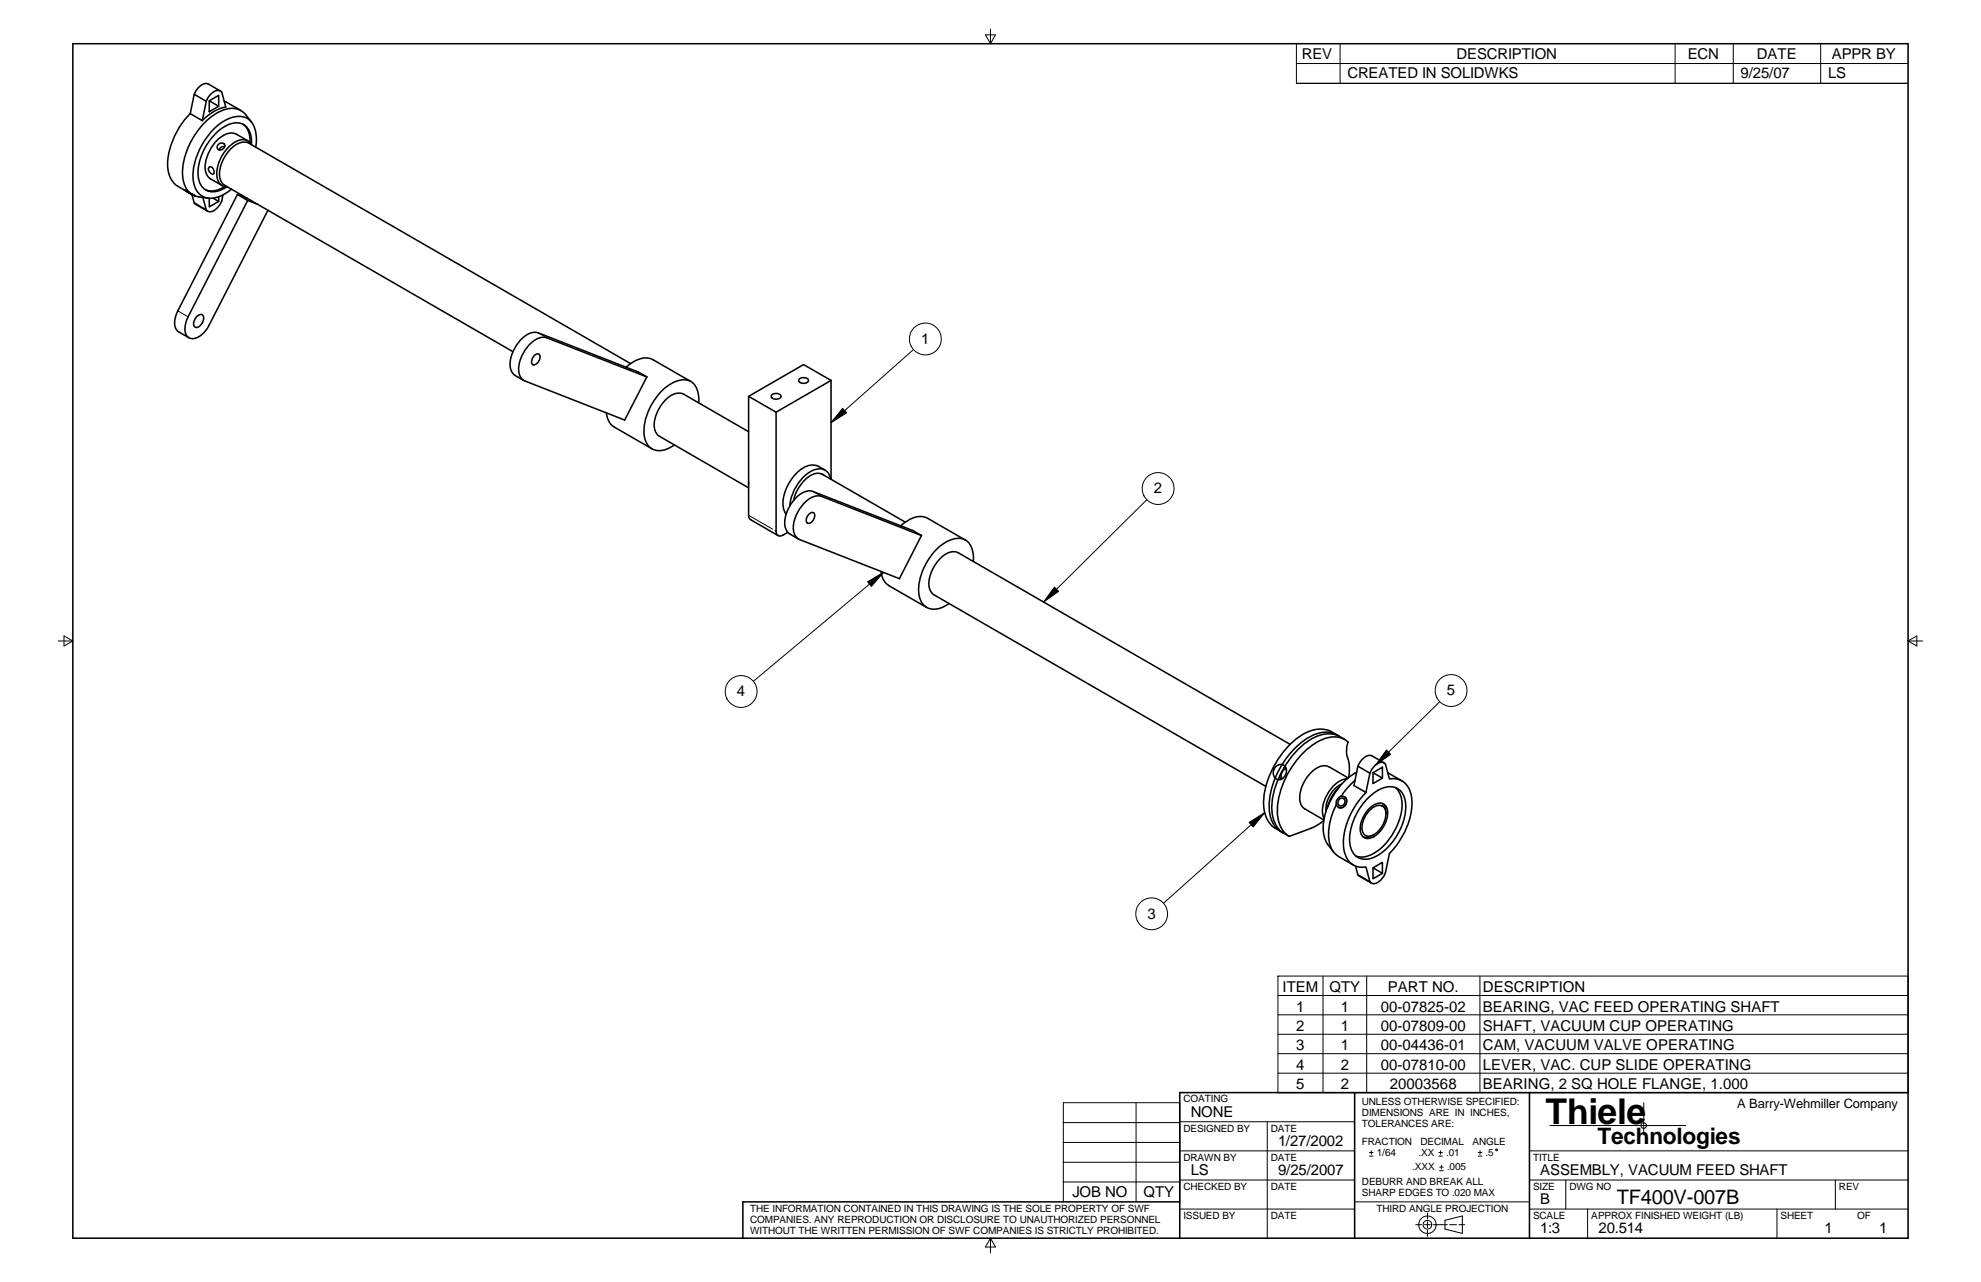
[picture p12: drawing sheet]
<svg xmlns="http://www.w3.org/2000/svg" width="432mm" height="279mm" viewBox="0 0 432 279" stroke-linecap="round" stroke-linejoin="round" font-family="sans-serif">
<defs><g id="words">
<text font-size="7.7" x="336.9" y="244.9">Thiele</text>
<text font-size="4.9" x="348.2" y="249.4">Technologies</text>
<text font-size="4.4" x="352.4" y="262.3">TF400V-007B</text>
<g font-size="3.3">
<text x="283.8" y="12.8">REV</text>
<text x="293.7" y="17.1">CREATED IN SOLIDWKS</text>
<text x="317.5" y="12.8">DESCRIPTION</text>
<text x="367.9" y="12.8">ECN</text>
<text x="379.4" y="17.1">9/25/07</text>
<text x="383" y="12.8">DATE</text>
<text x="398.5" y="17.1">LS</text>
<text x="399.3" y="12.8">APPR BY</text>
<text x="200.8" y="74.9">1</text>
<text x="251.5" y="107.5">2</text>
<text x="160.6" y="151.7">4</text>
<text x="315.4" y="151.5">5</text>
<text x="250.1" y="200.2">3</text>
<text x="279.5" y="216.2">ITEM</text>
<text x="282.6" y="220.5">1</text>
<text x="289.8" y="216.2">QTY</text>
<text x="292.2" y="220.5">1</text>
<text x="301" y="220.5">00-07825-02</text>
<text x="302.5" y="216.2">PART NO.</text>
<text x="323.2" y="216.2">DESCRIPTION</text>
<text x="323.2" y="220.5">BEARING, VAC FEED OPERATING SHAFT</text>
<text x="282.6" y="224.7">2</text>
<text x="292.2" y="224.7">1</text>
<text x="301" y="224.7">00-07809-00</text>
<text x="323.2" y="224.7">SHAFT, VACUUM CUP OPERATING</text>
<text x="282.6" y="228.9">3</text>
<text x="282.6" y="233.2">4</text>
<text x="292.2" y="228.9">1</text>
<text x="292.2" y="233.2">2</text>
<text x="301" y="228.9">00-04436-01</text>
<text x="301" y="233.2">00-07810-00</text>
<text x="323.2" y="228.9">CAM, VACUUM VALVE OPERATING</text>
<text x="323.2" y="233.2">LEVER, VAC. CUP SLIDE OPERATING</text>
<text x="282.6" y="237.4">5</text>
<text x="292.2" y="237.4">2</text>
<text x="303" y="237.4">20003568</text>
<text x="323.2" y="237.4">BEARING, 2 SQ HOLE FLANGE, 1.000</text>
<text x="259.5" y="243.4">NONE</text>
<text x="278.6" y="249.7">1/27/2002</text>
<text x="259.5" y="256.1">LS</text>
<text x="278.6" y="256.1">9/25/2007</text>
<text x="335.7" y="256.1">ASSEMBLY, VACUUM FEED SHAFT</text>
<text x="233.7" y="260.9">JOB NO</text>
<text x="249.2" y="260.9">QTY</text>
<text x="335.7" y="262.4">B</text>
<text x="335.7" y="268.8">1:3</text>
<text x="348.4" y="268.8">20.514</text>
<text x="397.7" y="268.8">1</text>
<text x="409.6" y="268.8">1</text>
</g>
<text font-size="2.8" x="378.6" y="241.4">A Barry-Wehmiller Company</text>
<g font-size="2.2">
<text x="258" y="240.3">COATING</text>
<text x="296.9" y="245.6">TOLERANCES ARE:</text>
<text x="296.9" y="240.8">UNLESS OTHERWISE SPECIFIED:</text>
<text x="296.9" y="243.2">DIMENSIONS ARE IN INCHES,</text>
<text x="258" y="246.6">DESIGNED BY</text>
<text x="277" y="246.6">DATE</text>
<text x="296.9" y="249.5">FRACTION</text>
<text x="300.1" y="251.9">1/64</text>
<text x="309.2" y="251.9">.XX</text>
<text x="309.6" y="249.5">DECIMAL</text>
<text x="315.3" y="251.9">.01</text>
<text x="320.9" y="249.5">ANGLE</text>
<text x="323.8" y="251.9">.5</text>
<text x="258" y="253">DRAWN BY</text>
<text x="277" y="253">DATE</text>
<text x="307.8" y="255.1">.XXX</text>
<text x="315.4" y="255.1">.005</text>
<text x="334.2" y="253">TITLE</text>
<text x="258" y="259.3">CHECKED BY</text>
<text x="277" y="259.3">DATE</text>
<text x="296.9" y="258.3">DEBURR AND BREAK ALL</text>
<text x="296.9" y="260.6">SHARP EDGES TO .020 MAX</text>
<text x="334.2" y="259.3">SIZE</text>
<text x="342.1" y="259.3">DWG NO</text>
<text x="400.8" y="259.3">REV</text>
<text x="163.5" y="269">WITHOUT THE WRITTEN PERMISSION OF SWF COMPANIES IS STRICTLY PROHIBITED.</text>
<text x="163.5" y="264.2">THE INFORMATION CONTAINED IN THIS DRAWING IS THE SOLE PROPERTY OF SWF</text>
<text x="163.5" y="266.6">COMPANIES. ANY REPRODUCTION OR DISCLOSURE TO UNAUTHORIZED PERSONNEL</text>
<text x="258" y="265.7">ISSUED BY</text>
<text x="277" y="265.7">DATE</text>
<text x="300" y="264.1">THIRD ANGLE PROJECTION</text>
<text x="334.2" y="265.7">SCALE</text>
<text x="346.9" y="265.7">APPROX FINISHED WEIGHT (LB)</text>
<text x="388.1" y="265.7">SHEET</text>
<text x="404.8" y="265.7">OF</text>
</g>
</g></defs>
<g fill="none" stroke="#000" stroke-width=".22">
<path d="M214.8 7.6h2.2l-1.1 1.9zM215.9 6.3v3.2M282.6 9.5v4.3h133.3h-133.3v4.4h133.3M292.1 9.5v8.7M365.1 9.5v8.7M377.8 9.5v8.7M396.9 9.5v8.7M38.8 67.8l2.2 1.2M117.3 72.5l1.9 1.1M199.1 76.2l-18 15.9M163.2 112.3l5.2 3M168.9 115.6l.3 .2"/>
<path d="M177.2 107.1l1.9 1.1M250 108.9l-22.5 22.3M12.7 139.7h3.2M13.9 138.6l2 1.1-2 1.1zM192.6 124.8l-28.4 23.7M415.9 139.7h3.2M415.9 139.7l1.9-1.1v2.2zM313.8 152.9l-14 13.8M275.7 177.1l-22.1 19.7M278.6 212.7h137.3v25.4h-137.3zM278.6 217h137.3M288.4 212.7v25.4"/>
<path d="M297.9 212.7v25.4M322.6 212.7v25.4M278.6 221.2h137.3M278.6 225.4h137.3M278.6 229.6h137.3M278.6 233.9h137.3M278.6 238.1h137.3M231.8 244.7h25.4M231.8 253.3h25.4M231.8 257.6h25.4M231.8 249h25.4M247.6 240.3v21.6"/>
<path d="M257.2 257.2h38.1M257.2 250.8h38.1M257.2 244.5h38.1M276.2 244.5v25.4M298.5 252h.8M298.5 251.2h.8M298.9 250.8v.8M313.6 252h.8M313.6 251.2h.8M313.8 255.1h.8M313.8 254.4h.8M314 250.8v.8"/>
<path d="M314.2 254v.7M322.2 252h.8M322.2 251.2h.8M322.6 250.8v.8M333.4 257.2h82.5M333.4 250.8h82.5M337.8 245.3h29.6M341.3 257.2v6.3M358.3 240.3v7.1M400 257.2v6.3M215.9 269.9v3.2M215.9 269.9l1.1 1.9h-2.2z"/>
<path d="M231.8 261.9v-21.6h25.4v21.6M257.2 263.5h38.1M295.3 261.9h38.1M308.6 266.9h1.3M310.5 266.9h1.3M311.1 266.3v1.2M311.1 264.4v1.2M311.1 268.2v1.3M312.4 266.9h3.1M315 266l3.7-1v3.8l-3.7-.9zM316 266.9h1.5M318 266.9h1.3"/>
<path d="M333.4 263.5h82.5M346.1 263.5v6.4M387.3 263.5v6.4"/>
<circle cx="201.7" cy="73.9" r="3.5"/>
<circle cx="252.4" cy="106.5" r="3.5"/>
<circle cx="161.5" cy="150.7" r="3.5"/>
<circle cx="316.3" cy="150.5" r="3.5"/>
<circle cx="251" cy="199.2" r="3.5"/>
<circle cx="326.2" cy="250.6" r=".2"/>
<circle cx="358.3" cy="245.3" r=".61"/>
<circle cx="311.1" cy="266.9" r=".95"/>
<circle cx="311.1" cy="266.9" r="1.91"/>
</g>
<g fill="none" stroke="#000" stroke-width=".34">
<path d="M15.9 9.5h400v260.4h-400zM48 19.8l-2.6-1.5a2.26 2.26 0 0 0-2.6 1.3l-.5 1-.8 4.2M41.5 24.8l2.6 1.5M41.5 24.8a17 17 0 0 0-5 11.2 5.8 5.8 0 0 0 4.1 5.7l1.9 1.1-2.3-1.4M42.3 20.6l2.7 1.5M45 22.1l.4-1a2.27 2.27 0 0 1 2.7-1.2l.2 .2 .9 3.2a9.7 9.7 0 0 0-5.1 3M45 22.1l-.9 4.2M45.6 36.4a.97 .97 0 0 1 1.1 1.3l-.1 .2a1.02 1.02 0 0 1-1.1-1.3zM45.6 22l2.1 1.2M45.6 22l2.1-1.2v2.4l-2.1 1.1zM46.9 29.2a6.8 6.8 0 0 1 5.3-2.4 3.6 3.6 0 0 1 2.6 4.1v.6a2.42 2.42 0 0 0-3.6-.5 8.3 8.3 0 0 0-3.8 8 2.03 2.03 0 0 0 2.1 1.7 4.4 4.4 0 0 1-4.9 .5 5.1 5.1 0 0 1-1.3-5.3 13.4 13.4 0 0 1 3.6-6.7zM47.6 31.5a.75 .75 0 0 1 .9-.3 .75 .75 0 0 1 .5 .8 .81 .81 0 0 1-.9 .7 .81 .81 0 0 1-.7-.9z"/>
<path d="M48.9 22l3.7 2.1M49 31.9a.94 .94 0 0 0-1.2 .8M53 27.1a4.4 4.4 0 0 1 1.5 4M54 30.7l-2.5-1.5a3.6 3.6 0 0 0-4 1.2 8.4 8.4 0 0 0-2.6 7.2l.3 .7 .6 .6 2.6 1.5M54.9 26.7a4.9 4.9 0 0 0-5.4-3 13.6 13.6 0 0 0-8 7.5 12.3 12.3 0 0 0-1.3 8.9l.4 1 .9 1M55.8 32.1a6.9 6.9 0 0 0-1.4-5.9 4.5 4.5 0 0 0-5.2 0 14.9 14.9 0 0 0-7.1 13.1 4 4 0 0 0 6.1 3.4l2.3-1.5M40.2 41.4h.1M40.2 41.4l1.3 .7M40.6 41.6l1.5 .9zM41.5 42.1l1 .6M41.8 42.4l.5 1.8 2.7 1.5M42.3 44.2l3 1.8"/>
<path d="M42.5 42.7l2.8 .5M42.5 42.7v.1M44.2 43l.8 2.7M46.4 43.2l1.3 .7M47.7 42.9v1l-2.1 1.2v-1.9M48.6 42.5a3.7 3.7 0 0 1-2.9 3.7l-.7-.5M49 40.6a4.5 4.5 0 0 1-4.3 .7M51.8 42.4l2.1 .8M51.8 42.4l2.2 1.3-13 25.3a4.7 4.7 0 0 0-.3 4.2 1.79 1.79 0 0 0 2.3 .3 6 6 0 0 0 2.6-2.7l12.8-25M51.8 42.4l-13 25.4a3.9 3.9 0 0 0 0 4.4l2.4 1.4M54 43.7l2.2 .8M43 68.9l.8-.4 .3 .1a1.96 1.96 0 0 1-1.3 2.8l-.3-.1a1.89 1.89 0 0 1 .5-2.4z"/>
<path d="M111.8 76.6l-62.9-36.2a3.1 3.1 0 0 1-1-3.5 8.1 8.1 0 0 1 4.4-5.8l.8-.1 1.1 .2 83.3 48M115.3 75.2a4 4 0 0 1 3.9-1.6l21.8 8.5-4.8 9.4-21.8-8.5a2.66 2.66 0 0 1-1.4-2.7 8.4 8.4 0 0 1 2.3-5.1zM116.5 77.4l.8-.3a.96 .96 0 0 1 .2 1.6l-.5 .6a.62 .62 0 0 1-1.1-.2 1.98 1.98 0 0 1 .6-1.7zM132.2 90v.4a3.9 3.9 0 0 0 1.7 2.7l8.2 4.7M136.5 80a6.5 6.5 0 0 1 4.9-1.9l.9 .3 8.3 4.7M141 82.1l-1.9-1-21.8-8.6a3.6 3.6 0 0 0-3.9 1.6 7.8 7.8 0 0 0-2.2 6.1 4 4 0 0 0 3 2.7M152.3 87.8a5.1 5.1 0 0 0-1.7-4.7 5.1 5.1 0 0 0-5.3 1.1 12.7 12.7 0 0 0-4.8 11 3.4 3.4 0 0 0 5.4 2.4l1.1-.6M163.2 94.1l-14.2-8.2a3.1 3.1 0 0 0-3.6 .9 8.1 8.1 0 0 0-2.7 6.7l.3 .8 .5 .7 19.7 11.3M168.2 86.1a1.3 1.3 0 0 1 2.1 .3 1.3 1.3 0 0 1-2.2 0zM169.2 89.8v26a.92 .92 0 0 0 .4 .9 .92 .92 0 0 0 1.1-.1l1-.6M169.2 89.8l-6-3.4v26.2l.4 .7 6 3.4M174.2 82.6a1.29 1.29 0 0 1 2 .4 1.28 1.28 0 0 1-2.1 0z"/>
<path d="M181.1 82.9l-5.9-3.4-12 6.9M181.1 82.9l-11.9 6.9M181.1 82.9v21.6M163.2 105.1v.6M175.2 109.8a4 4 0 0 1 3.9-1.6l21.8 8.5-4.9 9.4-21.7-8.5a2.66 2.66 0 0 1-1.4-2.7 8.5 8.5 0 0 1 2.3-5.1zM176.3 112.1a.72 .72 0 0 1 1.1-.3 .72 .72 0 0 1 .1 1.1l-.4 .7a.72 .72 0 0 1-1 .5 .72 .72 0 0 1-.3-1zM178.3 101.6a4.1 4.1 0 0 0-4.6 1.4 9 9 0 0 0-2.8 8.2l.4 .9M178.3 101.6l1.5 .9M179.1 103.3l18.2 10.5M179.5 103.5a2.68 2.68 0 0 0-3.4 .5 8.7 8.7 0 0 0-3.1 5M181.1 104.4a2.56 2.56 0 0 0-4.1-1.8 9.9 9.9 0 0 0-4.8 7.6M196.3 114.6a6.3 6.3 0 0 1 5-2l.9 .4 8.2 4.7"/>
<path d="M200.9 116.7l-1.9-1.1-21.8-8.5a3.2 3.2 0 0 0-3.1 .9 8.1 8.1 0 0 0-3 6.7 3.9 3.9 0 0 0 2.9 2.8M192 124.5a3.9 3.9 0 0 0 1.7 3.1l8.3 4.8M212.2 122.4a5.1 5.1 0 0 0-1.8-4.7 5.1 5.1 0 0 0-5.2 1.1 12.7 12.7 0 0 0-4.9 11 3.3 3.3 0 0 0 4.8 2.7l1.8-1M277.9 167.2a1.38 1.38 0 0 1 1.9-.4 1.38 1.38 0 0 1 .5 1.8 1.41 1.41 0 0 1-1.1 1.3 1.41 1.41 0 0 1-1.5-.7 1.85 1.85 0 0 1 .2-2zM278.9 169.1l.2 .8M280.2 167.2l-.4 .2M280.4 167.5a1.49 1.49 0 0 0-.9 2.2M281.2 162.2l-72.3-41.7a3.1 3.1 0 0 0-3.6 .9 8.2 8.2 0 0 0-2.8 6.7l.4 .8 .7 .7 72.3 41.8M291.3 175.3a12.9 12.9 0 0 0-1.3 9 4.3 4.3 0 0 0 1.8 2.4l3.2 1.8M291.7 175.9l.1 .1M291.8 173.8a1.07 1.07 0 0 1 1.5 .1 1.07 1.07 0 0 1 0 1.4 1.12 1.12 0 0 1-1.7 .6 1.12 1.12 0 0 1 0-1.8zM291.9 171.6a9.4 9.4 0 0 0-2.6 4.4"/>
<path d="M292 174.1a.78 .78 0 0 1 1.2 .3 .78 .78 0 0 1-.4 1.1 .78 .78 0 0 1-1.2-.3 .78 .78 0 0 1 .4-1.1zM292.5 170.9a6.4 6.4 0 0 0-3.5 5.9M293.1 173.7a1.15 1.15 0 0 1 .2 1.6M293.1 161.2l-3-1.8a6.9 6.9 0 0 0-7.1 1.3 19.6 19.6 0 0 0-7.6 14.4 6.3 6.3 0 0 0 2.6 5.4l2.9 1.7M293.3 175.3v.1a1.13 1.13 0 0 1-1.5 .5M293.6 169.7a6.6 6.6 0 0 0-5 4.9 4.9 4.9 0 0 0 0 3.8M293.9 169.5l-4.2-2.4a3.2 3.2 0 0 0-3.6 1 7.8 7.8 0 0 0-2.7 6.7l.7 1.2 4.5 2.7M294 169.4a9.7 9.7 0 0 0-.5-5.2v-1l.3-1.5a4.5 4.5 0 0 0-5.1-.7 17.4 17.4 0 0 0-9.2 10.2 11.7 11.7 0 0 0-.2 9.2 3.8 3.8 0 0 0 1.8 1.9l4.7-1.8 1.6-.8 1.1-.9M295.4 170.1l-1.8 1.7-1.3 1.8M295.7 168.3a15.1 15.1 0 0 0-7.3 12.4 7 7 0 0 0 2.3 5M296 167l2.6 1.5M298.2 173.9a6.4 6.4 0 0 1 5.7-2.3 4.1 4.1 0 0 1 2.5 4.6 13.3 13.3 0 0 1-6.8 10.6 3.5 3.5 0 0 1-5.3-2.7 13 13 0 0 1 3.9-10.2z"/>
<path d="M298.3 176.4a3.1 3.1 0 0 1 3.3-1.2 3.1 3.1 0 0 1 .5 3.9 5.2 5.2 0 0 1-4.1 3.7 2 2 0 0 1-1.5-2.7l.5-1.7zM298.5 176.7a2.29 2.29 0 0 1 3-.9 3.5 3.5 0 0 1-.2 4.3 3.8 3.8 0 0 1-3.3 2.1 1.58 1.58 0 0 1-1.1-1.7 5.6 5.6 0 0 1 1.6-3.8zM298.6 168.5l.5-.9a2.28 2.28 0 0 1 2.7-1.3l.2 .2 .9 3.3a4.1 4.1 0 0 1 4.8 3.9 15.9 15.9 0 0 1-4.8 12.3l-.9 4.2-.5 .9a2.24 2.24 0 0 1-2.6 1.3l-.3-.2-.9-3.2a4.1 4.1 0 0 1-4.8-4 15.9 15.9 0 0 1 4.8-12.3M298.6 168.5l-.9 4.2M299.3 168.4l2-1.2v2.4l-2 1.2zM299.3 168.4l2 1.2M301.4 175.1a2.88 2.88 0 0 1 .7 2.3M301.7 166.3l-2.6-1.6a2.27 2.27 0 0 0-2.6 1.3l-.5 1-.9 4.2 2.6 1.5M302.5 168.4l3.1 1.8M304.2 171.7a5.8 5.8 0 0 1 1.2 5.6 12.8 12.8 0 0 1-7.3 9.3 3.8 3.8 0 0 1-2.5 0M279.1 181.2l.7 .4a6.8 6.8 0 0 1-2.5-6.9 19.6 19.6 0 0 1 8.8-13.8 6.4 6.4 0 0 1 5.8-.4 6 6 0 0 0-6.8 .3 18.8 18.8 0 0 0-8.4 15.7 5.7 5.7 0 0 0 2.5 4.7M295.5 188.7l.5 1.9"/>
<path d="M296 190.6l2.6 1.6M296 190.6l2.9 1.9M299.3 189.1l2-1.2v2.4l-2 1.2zM299.3 189.1l2 1.2M299.5 181.9l-.4 .2a2.33 2.33 0 0 1-1.9 .3M295.3 238.1v31.8M333.4 238.1v31.8M415.9 238.1h-158.7v31.8M257.2 261.9h-95.3v8"/>
</g>
<g fill="#000" stroke="#000" stroke-width=".22">
<path d="M183.7 89l.9 1-3.5 2.1z" fill-rule="evenodd"/>
<path d="M189.1 126.8l3.5-2-2.7 3z" fill-rule="evenodd"/>
<path d="M229.8 128l1 .9-3.3 2.3z" fill-rule="evenodd"/>
<path d="M272.3 179.2l3.4-2.1-2.5 3.1z" fill-rule="evenodd"/>
<path d="M302.2 163.4l.9 1-3.3 2.3z" fill-rule="evenodd"/>
</g>
<use href="#words"/>
</svg>
